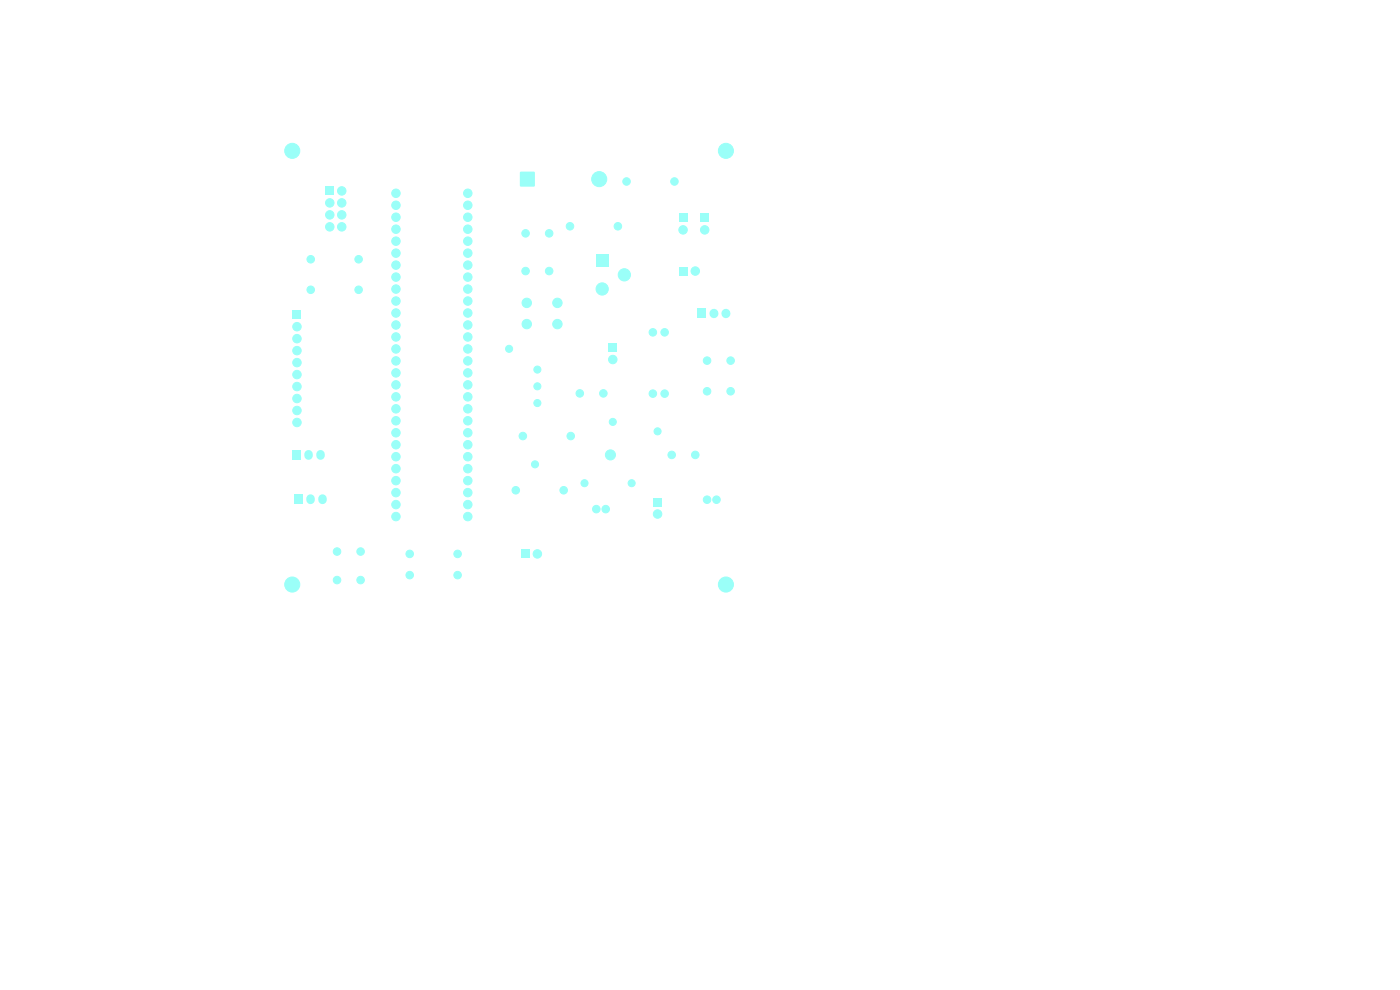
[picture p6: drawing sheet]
<svg xmlns="http://www.w3.org/2000/svg" width="297mm" height="210mm" viewBox="0 0 297 210" stroke-linecap="round" stroke-linejoin="round" font-family="sans-serif">
<g fill="#9afff8" stroke="#9afff8" stroke-width=".21">
<circle cx="139.5" cy="91.5" r=".75"/>
<circle cx="86.9" cy="117.5" r=".8"/>
<circle cx="97.1" cy="117.5" r=".8"/>
<circle cx="134" cy="102.5" r=".75"/>
<circle cx="113.5" cy="98.5" r=".75"/>
</g>
<path d="M110.6 116.6h1.8v1.8h-1.8z" fill="#9afff8"/>
<g fill="#9afff8" stroke="#9afff8" stroke-width=".21">
<circle cx="114" cy="117.5" r=".9"/>
<circle cx="110.9" cy="92.5" r=".8"/>
<circle cx="121.1" cy="92.5" r=".8"/>
<circle cx="150" cy="106" r=".8"/>
<circle cx="152" cy="106" r=".8"/>
<circle cx="71.5" cy="117" r=".8"/>
<circle cx="76.5" cy="117" r=".8"/>
<circle cx="71.5" cy="123" r=".8"/>
<circle cx="76.5" cy="123" r=".8"/>
</g>
<path d="M62.4 104.9h1.8v2.1h-1.8z" fill="#9afff8"/>
<path d="M65.9 105.8v.3M68.4 105.8v.3" fill="none" stroke="#9afff8" stroke-width="1.8"/>
<path d="M69.1 39.6h1.8v1.8h-1.8z" fill="#9afff8"/>
<g fill="#9afff8" stroke="#9afff8" stroke-width=".21">
<circle cx="72.5" cy="40.5" r=".9"/>
<circle cx="70" cy="43" r=".9"/>
<circle cx="72.5" cy="43" r=".9"/>
<circle cx="70" cy="45.6" r=".9"/>
<circle cx="72.5" cy="45.6" r=".9"/>
<circle cx="70" cy="48.1" r=".9"/>
<circle cx="72.5" cy="48.1" r=".9"/>
</g>
<path d="M144.1 56.6h1.8v1.8h-1.8z" fill="#9afff8"/>
<g fill="#9afff8" stroke="#9afff8" stroke-width=".21">
<circle cx="147.5" cy="57.5" r=".9"/>
<circle cx="114" cy="85.5" r=".75"/>
</g>
<path d="M62 95.5h1.8v2.1h-1.8z" fill="#9afff8"/>
<path d="M65.5 96.4v.3M68 96.4v.3" fill="none" stroke="#9afff8" stroke-width="1.8"/>
<path d="M129.1 72.8h1.8v1.8h-1.8z" fill="#9afff8"/>
<g fill="#9afff8" stroke="#9afff8" stroke-width=".21">
<circle cx="130" cy="76.3" r=".9"/>
<circle cx="150" cy="83" r=".8"/>
<circle cx="155" cy="83" r=".8"/>
<circle cx="114" cy="81.9" r=".75"/>
</g>
<path d="M148 65.5h1.9v2h-1.9z" fill="#9afff8"/>
<path d="M151.5 66.5h.1M154 66.5h.1" fill="none" stroke="#9afff8" stroke-width="1.9"/>
<g fill="#9afff8" stroke="#9afff8" stroke-width=".21">
<circle cx="111.8" cy="64.2" r="1"/>
<circle cx="118.2" cy="64.2" r="1"/>
<circle cx="111.8" cy="68.7" r="1"/>
<circle cx="118.2" cy="68.7" r="1"/>
<circle cx="108" cy="74" r=".75"/>
<circle cx="65.9" cy="55" r=".8"/>
<circle cx="76.1" cy="55" r=".8"/>
<circle cx="62" cy="124" r="1.6"/>
<circle cx="111.5" cy="49.5" r=".8"/>
<circle cx="116.5" cy="49.5" r=".8"/>
<circle cx="114" cy="78.4" r=".75"/>
<circle cx="129.5" cy="96.5" r="1.07"/>
</g>
<path d="M138.6 105.6h1.8v1.8h-1.8z" fill="#9afff8"/>
<g fill="#9afff8" stroke="#9afff8" stroke-width=".21">
<circle cx="139.5" cy="109" r=".9"/>
<circle cx="126.5" cy="108" r=".8"/>
<circle cx="128.5" cy="108" r=".8"/>
<circle cx="154" cy="32" r="1.6"/>
<circle cx="138.5" cy="83.5" r=".8"/>
<circle cx="141" cy="83.5" r=".8"/>
<circle cx="130" cy="89.5" r=".75"/>
<circle cx="142.5" cy="96.5" r=".8"/>
<circle cx="147.5" cy="96.5" r=".8"/>
<circle cx="123" cy="83.4" r=".8"/>
<circle cx="128" cy="83.4" r=".8"/>
<circle cx="109.4" cy="104" r=".8"/>
<circle cx="119.6" cy="104" r=".8"/>
<circle cx="124" cy="102.5" r=".75"/>
</g>
<path d="M148.6 45.3h1.8v1.8h-1.8z" fill="#9afff8"/>
<g fill="#9afff8" stroke="#9afff8" stroke-width=".21">
<circle cx="149.5" cy="48.8" r=".9"/>
<circle cx="132.9" cy="38.5" r=".8"/>
<circle cx="143.1" cy="38.5" r=".8"/>
</g>
<path d="M144 45.3h1.8v1.8h-1.8z" fill="#9afff8"/>
<g fill="#9afff8" stroke="#9afff8" stroke-width=".21">
<circle cx="144.9" cy="48.8" r=".9"/>
<circle cx="111.5" cy="57.5" r=".8"/>
<circle cx="116.5" cy="57.5" r=".8"/>
<circle cx="84" cy="41" r=".9"/>
<circle cx="84" cy="43.5" r=".9"/>
<circle cx="84" cy="46.1" r=".9"/>
<circle cx="84" cy="48.6" r=".9"/>
<circle cx="84" cy="51.2" r=".9"/>
<circle cx="84" cy="53.7" r=".9"/>
<circle cx="84" cy="56.2" r=".9"/>
<circle cx="84" cy="58.8" r=".9"/>
<circle cx="84" cy="61.3" r=".9"/>
<circle cx="84" cy="63.9" r=".9"/>
<circle cx="84" cy="66.4" r=".9"/>
<circle cx="84" cy="68.9" r=".9"/>
<circle cx="84" cy="71.5" r=".9"/>
<circle cx="84" cy="74" r=".9"/>
<circle cx="84" cy="76.6" r=".9"/>
<circle cx="84" cy="79.1" r=".9"/>
<circle cx="84" cy="81.6" r=".9"/>
<circle cx="84" cy="84.2" r=".9"/>
<circle cx="84" cy="86.7" r=".9"/>
<circle cx="84" cy="89.3" r=".9"/>
<circle cx="84" cy="91.8" r=".9"/>
<circle cx="84" cy="94.3" r=".9"/>
<circle cx="84" cy="96.9" r=".9"/>
<circle cx="84" cy="99.4" r=".9"/>
<circle cx="84" cy="102" r=".9"/>
<circle cx="84" cy="104.5" r=".9"/>
<circle cx="84" cy="107" r=".9"/>
<circle cx="84" cy="109.6" r=".9"/>
<circle cx="99.2" cy="109.6" r=".9"/>
<circle cx="99.2" cy="107" r=".9"/>
<circle cx="99.2" cy="104.5" r=".9"/>
<circle cx="99.2" cy="102" r=".9"/>
<circle cx="99.2" cy="99.4" r=".9"/>
<circle cx="99.2" cy="96.9" r=".9"/>
<circle cx="99.2" cy="94.3" r=".9"/>
<circle cx="99.2" cy="91.8" r=".9"/>
<circle cx="99.2" cy="89.3" r=".9"/>
<circle cx="99.2" cy="86.7" r=".9"/>
<circle cx="99.2" cy="84.2" r=".9"/>
<circle cx="99.2" cy="81.6" r=".9"/>
<circle cx="99.2" cy="79.1" r=".9"/>
<circle cx="99.2" cy="76.6" r=".9"/>
<circle cx="99.2" cy="74" r=".9"/>
<circle cx="99.2" cy="71.5" r=".9"/>
<circle cx="99.2" cy="68.9" r=".9"/>
<circle cx="99.2" cy="66.4" r=".9"/>
<circle cx="99.2" cy="63.9" r=".9"/>
<circle cx="99.2" cy="61.3" r=".9"/>
<circle cx="99.2" cy="58.8" r=".9"/>
<circle cx="99.2" cy="56.2" r=".9"/>
<circle cx="99.2" cy="53.7" r=".9"/>
<circle cx="99.2" cy="51.2" r=".9"/>
<circle cx="99.2" cy="48.6" r=".9"/>
<circle cx="99.2" cy="46.1" r=".9"/>
<circle cx="99.2" cy="43.5" r=".9"/>
<circle cx="99.2" cy="41" r=".9"/>
<circle cx="62" cy="32" r="1.6"/>
<circle cx="86.9" cy="122" r=".8"/>
<circle cx="97.1" cy="122" r=".8"/>
<circle cx="120.9" cy="48" r=".8"/>
<circle cx="131.1" cy="48" r=".8"/>
</g>
<path d="M126.4 54h2.6v2.6h-2.6z" fill="#9afff8"/>
<g fill="#9afff8" stroke="#9afff8" stroke-width=".21">
<circle cx="127.8" cy="61.3" r="1.3"/>
<circle cx="132.5" cy="58.3" r="1.3"/>
<circle cx="138.5" cy="70.5" r=".8"/>
<circle cx="141" cy="70.5" r=".8"/>
</g>
<path d="M110.4 36.5h3v3h-3z" fill="#9afff8"/>
<g fill="#9afff8" stroke="#9afff8" stroke-width=".21">
<circle cx="127.1" cy="38" r="1.6"/>
<circle cx="154" cy="124" r="1.6"/>
</g>
<path d="M62.1 65.9h1.8v1.8h-1.8z" fill="#9afff8"/>
<g fill="#9afff8" stroke="#9afff8" stroke-width=".21">
<circle cx="63" cy="69.3" r=".9"/>
<circle cx="63" cy="71.8" r=".9"/>
<circle cx="63" cy="74.4" r=".9"/>
<circle cx="63" cy="76.9" r=".9"/>
<circle cx="63" cy="79.5" r=".9"/>
<circle cx="63" cy="82" r=".9"/>
<circle cx="63" cy="84.5" r=".9"/>
<circle cx="63" cy="87.1" r=".9"/>
<circle cx="63" cy="89.6" r=".9"/>
<circle cx="65.9" cy="61.5" r=".8"/>
<circle cx="76.1" cy="61.5" r=".8"/>
<circle cx="150" cy="76.5" r=".8"/>
<circle cx="155" cy="76.5" r=".8"/>
</g>
</svg>
